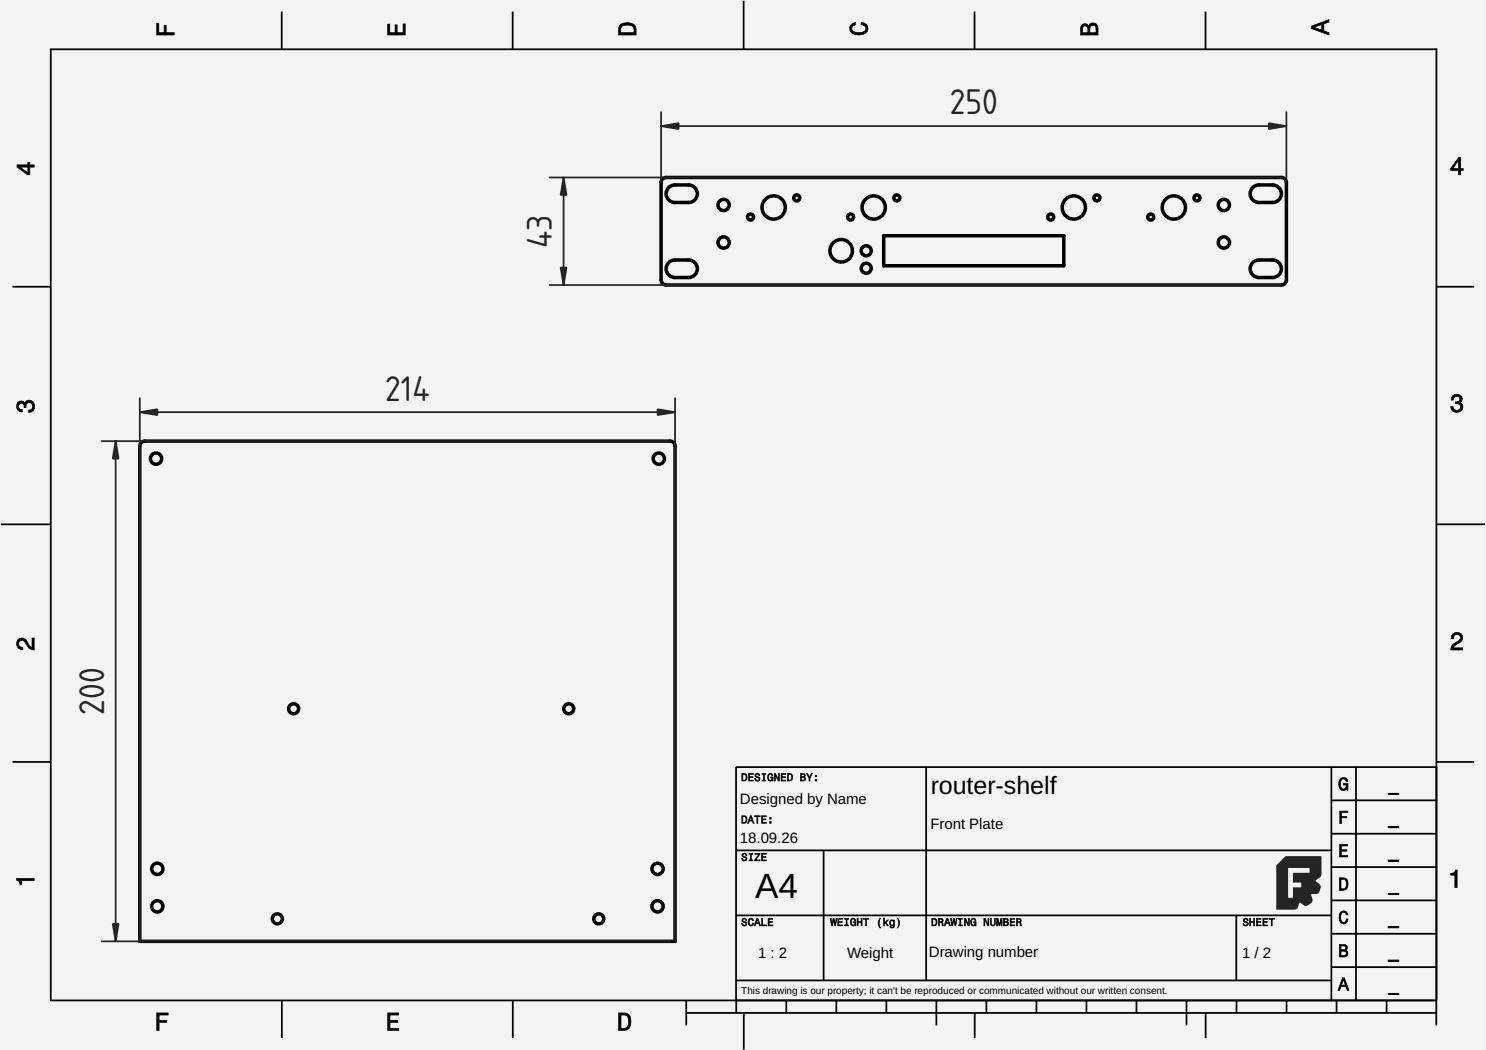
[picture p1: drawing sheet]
<svg xmlns="http://www.w3.org/2000/svg" width="297mm" height="210mm" viewBox="0 0 297 210" stroke-linecap="round" stroke-linejoin="round" font-family="sans-serif">
<defs><g id="words">
<text font-size="7" x="150.9" y="179.4">A4</text>
<g font-size="6.7" fill="#212529">
<text x="189.9" y="22.9">250</text>
<text x="110.3" y="49.6" transform="rotate(-90 110.3 49.6)">43</text>
<text x="77" y="80.1">214</text>
<text x="20.8" y="142.9" transform="rotate(-90 20.8 142.9)">200</text>
</g>
<text font-size="5" x="186" y="158.7">router-shelf</text>
<g font-size="3">
<text x="147.9" y="160.7">Designed by Name</text>
<text x="186" y="165.7">Front Plate</text>
<text x="147.9" y="168.6">18.09.26</text>
<text x="151.6" y="191.4">1 : 2</text>
<text x="169.3" y="191.4">Weight</text>
<text x="185.7" y="191.3">Drawing number</text>
<text x="248.3" y="191.4">1 / 2</text>
</g>
<text font-size="2" x="148.2" y="198.8">This drawing is our property; it can't be reproduced or communicated without our written consent.</text>
</g></defs>
<path d="M0 0h297v210h-297z" fill-rule="evenodd" fill="#f1f3f5"/>
<g fill="#000">
<path d="M0 0h297v210h-297zM0 0v210h297v-210z"/>
<path d="M31.3 4.7v2.3h3.6h-.1v-.5l-1.6 .1v-1.5h-.4l.1 1.5h-1.2l.1-1.9zM31.3 4.7h.5v1.8h1l-.1-1.5h.6l-.1 1.5h1.7v.5l-3.6 .1z"/>
<path d="M77.5 4.8v2.2h3.5v-2.2h-.4v1.8h-1.3v-1.6h-.3v1.6h-1.1v-1.8zM77.4 4.8h.6l-.1 1.7h1.1l-.1-1.6h.6l-.1 1.6h1.2l-.1-1.8h.6v2.4h-3.7z"/>
<path d="M124.1 4.9l-.4 .6v1.5h3.5l-.2-1.7-.3-.4-.5-.3-.8-.1-.8 .1zM124.1 4.8l.5-.2 .8-.1 .8 .1 .5 .2 .4 .5 .1 1.8h-3.6v-1.6zM124.3 5.2l1.1-.2 1 .2 .3 .3 .1 1.1h-2.8l.1-1.1zM124.4 5.2l-.3 .3v1h2.6v-1l-.3-.3-1-.2z"/>
<path d="M170.1 4.9l-.3 .8 .2 .5 .3 .4 .6 .3h1.6l.5-.3 .4-.4 .1-.5-.1-.5-.7-.6-.6-.2v.5l.8 .2 .3 .6-.1 .4-.8 .4h-1.2l-.5-.1-.3-.3-.1-.7 .4-.4h.4v-.5zM170.1 4.9l.9-.5v.6l-.3 .1-.4 .4v.5l.8 .5h1.2l.4-.2 .4-.6-.3-.5-.7-.2v-.6l.6 .1 .5 .3 .3 .4 .1 .5-.1 .6-.4 .4-.6 .3h-1.6l-.6-.3-.4-.4-.1-.6z"/>
<path d="M216.2 5l-.2 .8v1.2h3.5l-.1-1.8-.5-.6h-.8l-.5 .6-.5-.4h-.6zM216.2 4.9l.3-.2h.6l.5 .5a.63 .63 0 0 1 .5-.6h.8l.6 .6 .1 1.9h-3.7v-1.4zM216.5 5.3l.4-.2 .5 .2 .1 1.3h-1.2zM216.5 5.3l-.1 1.2h1l-.1-1.1-.4-.2zM218 5.2l.5-.2 .5 .2 .1 .5v.9h-1.3zM218 5.2l-.1 1.3h1.2l-.2-1.3-.4-.1z"/>
<path d="M262.2 5.2v.5l3.5 1.3h-.1l.1-.5-1.1-.3v-1.5l1.1-.3v-.5zM262.1 5.2l3.6-1.4v.6l-1.1 .4v1.4l1.1 .3v.5l-3.6-1.2zM262.5 5.5l1.8-.7v1.3zM262.7 5.4l1.5 .6v-1.1l-1.5 .6z"/>
<path d="M3.4 33v.4l2.1 1.5h.5l-.1-1.6 .9 .1v-.4h-.9l.1-.5h-.4v.5zM3.3 32.9l2.3 .1-.1-.6h.5v.6l.9-.1v.6l-.9-.1v1.6h-.5l-2.2-1.6zM3.8 33.3h1.8v1.4zM4 33.4l1.6 1.1v-1.1l-1.6 .1z"/>
<path d="M291.5 31.5l-1.5 2.1v.5l1.6-.1-.1 .9h.5l-.1-.9 .6 .1v-.4h-.6l.1-2.2zM291.5 31.5h.5v2.2l.5-.1v.5h-.5v.9h-.5v-.9h-1.6v-.5zM291.6 31.9v1.8h-1.3zM291.5 32.1h.1l-1.1 1.6-.1-.1 1.1 .1z"/>
<path d="M3.6 80.4l-.3 .9 .1 .4 .6 .6 .5 .1v-.5l-.6-.1-.2-.6 .1-.5 .5-.1 .4 .1 .1 .8h.4v-.6l.3-.4h.6l.3 .1 .1 .3v.7l-.4 .4h-.4v.4h.6l.5-.6v-1.1l-.5-.6-.8-.1-.4 .3-.1 .4-.3-.5-.4-.1zM3.5 80.4l.8-.3 .4 .1 .3 .4v-.3l.5-.3h.8l.4 .3 .2 .4v1.1l-.2 .4-.4 .2-.6 .1v-.6h.4l.4-.4-.2-.8-.2-.2h-.5l-.4 .4 .1 .6h-.6v-.7l-.4-.2-.4 .2-.2 .4 .2 .5 .6 .2v.5h-.6l-.6-.7-.1-.4z"/>
<path d="M290.4 79.1l-.3 .9h.4v-.4l.4-.4 .8 .1 .1 .8-.3 .3-.5-.1v.4l.2-.1 .6 .2 .2 .5-.2 .6-.3 .1h-.6l-.3-.1-.1-.7h-.5l.1 .6 .6 .6h1l.4-.3 .3-.8-.1-.5-.6-.3 .5-.3v-.8l-.5-.5-.5-.1zM290.3 79.1l.9-.3 .9 .2 .2 .3 .1 .5-.2 .4-.3 .3 .4 .3 .2 .5-.4 .9-.4 .2h-1l-.4-.2-.3-.4-.1-.6h.6l.2 .6 .5 .2 .5-.2 .2-.5-.1-.4-.6-.2-.3 .1v-.5h.5l.4-.3-.1-.6-.8-.1-.3 .4v.3h-.6l.1-.6z"/>
<path d="M3.6 127.9l-.3 .8 .3 .8 .4 .3 .6 .1v-.5l-.7-.1-.2-.6 .2-.5 .4-.2 .7 .3 .9 1.4 .9 .2v-2.4h-.4l.1 2-.6-.3-.9-1.5-.6-.2zM3.5 127.8l.9-.3 .6 .2 1 1.5 .4 .2-.1-1.9h.6v2.5l-1-.3-1-1.4-.6-.3-.4 .2-.2 .5 .2 .5 .7 .1v.6l-.6-.1-.4-.2-.4-.9z"/>
<path d="M290.4 126.7l-.2 .4-.1 .6h.4l.2-.7 .5-.2 .6 .2 .2 .5-.3 .6-1.4 .9-.3 .9h2.4v-.4l-2 .1 .3-.6 1.3-.7 .2-.2 .2-.6-.1-.5-.6-.5h-.9zM290.3 126.7l.9-.3 .9 .3 .3 .3 .1 .5-.2 .6-1.5 1-.3 .4 2-.1v.6h-2.6l.3-1 1.4-.9 .3-.6-.2-.5-.5-.2-.5 .3-.1 .7h-.6l.1-.7z"/>
<path d="M148.3 154.6v1.5h.7l.3-.4v-.8l-.4-.3zM148.2 154.6h.7l.4 .3 .1 .8-.4 .4-.8 .1zM148.4 154.7l.7 .2 .1 .8-.2 .3h-.6zM148.5 154.8v1.2l.4-.1 .2-.3-.1-.7zM149.6 154.6v1.5h1v-.1h-.8v-.6h.7v-.1h-.7v-.5h.8v-.2zM149.6 154.6h1v.3l-.8-.1v.5l.8-.1v.3l-.8-.1v.6l.8-.1v.3h-1zM151 154.7l-.1 .3 .1 .3 .7 .2 .1 .2-.2 .3-.5-.1-.1-.3h-.1v.3l.3 .2h.4l.3-.2v-.4l-.8-.3-.1-.2 .2-.3 .4 .1 .1 .3h.2v-.2l-.3-.3zM151 154.7l.6-.1 .3 .2 .1 .3h-.4v-.2l-.2-.1-.3 .2 .1 .2 .5 .1 .3 .2-.1 .4-.3 .3h-.5l-.3-.3v-.3h.3v.3l.3 .1 .3-.3-.1-.2-.5-.1-.2-.2zM152.3 154.6v.2h.4v1.2h-.4v.1h.8v-.1h-.4v-1.2h.4v-.2zM152.2 154.6h.9v.3h-.3v1.1l.3-.1v.3h-.9v-.3h.4v-1.1l-.4 .1zM153.6 154.8l-.2 .6 .2 .6 .5 .2 .3-.4v.3h.1v-.8h-.5v.2l.4-.1-.2 .6h-.4l-.2-.3 .1-.8 .4-.2 .2 .4h.2l-.2-.4-.3-.1zM153.5 154.8l.5-.3 .4 .2 .2 .5h-.4v-.4h-.4l-.1 .3v.5l.1 .4h.3l.2-.5-.4 .1v-.3h.7v.9h-.2v-.3l-.2 .3h-.2l-.5-.2-.1-.6zM154.8 154.6v1.5h.2l-.1-1.2h.1l.6 1.2h.2v-1.5h-.2l.1 1.3h-.2l-.5-1.3zM154.7 154.6h.4l.5 1.3-.1-1.3h.3v1.6h-.3l-.5-1.3v1.3h-.3zM156.1 154.6v1.5h1v-.1h-.8v-.6h.7v-.1h-.7v-.5h.8v-.2zM156.1 154.6h1v.3l-.8-.1v.5l.8-.1v.3l-.8-.1v.6l.9-.1v.3h-1.1zM157.4 154.6v1.5h.7l.3-.4v-.8l-.4-.3zM157.3 154.6h.7l.4 .3 .1 .8-.3 .4-.9 .1zM157.5 154.7l.7 .2 .1 .8-.2 .3h-.6zM157.6 154.8v1.2l.4-.1 .2-.3v-.7zM160 154.6v1.5h.8l.2-.2v-.3l-.4-.3 .3-.1v-.4l-.2-.1zM159.9 154.6h.8l.3 .2v.4l-.2 .1 .3 .2-.1 .6-1.1 .1zM160.1 154.7l.6 .1a.28 .28 0 0 1 .1 .2 .28 .28 0 0 1-.2 .3h-.5zM160.2 154.8v.5l.6-.2-.1-.2zM160.1 155.4h.7v.5l-.7 .1zM160.2 155.4v.6l.6-.1v-.4zM161.2 154.6l.6 .9-.1 .6h.2l-.1-.6 .6-.9h-.2l-.4 .9-.4-.9zM161.1 154.6h.4l.3 .7 .3-.7h.4l-.6 .9 .1 .7h-.4l.1-.7zM162.9 155.8v.3h.3v-.3zM162.9 155.7h.4v.5h-.4zM162.9 155v.3h.3v-.3zM162.9 154.9h.4v.5h-.4z"/>
<path d="M267.9 155.8l-.3 .9 .3 1 .3 .3h.5l.4-.2 .1-.3 .1 .5h.2v-1.4h-1v.3h.7l-.1 .4-.3 .4h-.5l-.4-.5 .2-1.3 .2-.2h.5l.3 .3v.2h.3l-.3-.6-.5-.2-.4 .1zM267.8 155.7l.3-.3 .5-.1 .6 .3 .3 .7h-.5v-.3l-.3-.3-.4 .1-.3 .5v.9l.3 .5h.5l.3-.4v-.4l-.6 .1v-.4h1v1.4h-.3v-.4l-.3 .4-.4 .1-.4-.1-.3-.3-.3-1z"/>
<path d="M277.5 158.6v.2h2.1v-.2zM277.4 158.5h2.3v.4h-2.3z"/>
<path d="M3.3 175.6v.3l.6 .3 .1 .7h.3v-.9h2.5v.1v-.5zM3.2 175.5h3.7v.6h-2.6l.1 .8h-.5l-.1-.7-.6-.2z"/>
<path d="M148.4 170.7l-.1 .3 .1 .3 .7 .1 .1 .3-.3 .3-.4-.1-.1-.3h-.2l.1 .2 .3 .3h.4l.3-.3v-.3l-.8-.3-.1-.2 .2-.3 .4 .1 .1 .2h.2l-.1-.2-.2-.2zM148.4 170.6l.6-.1 .3 .3v.3h-.3l-.1-.4-.4 .2 .1 .2 .5 .1 .3 .2-.1 .5-.3 .3h-.5l-.3-.4v-.3h.3v.4h.3l.3-.2-.1-.2-.5-.1-.2-.2zM149.7 170.6v.2l.4-.1v1.3l-.4-.1v.2h.8v-.2l-.4 .1v-1.3l.4 .1v-.2zM149.6 170.5h.9v.3h-.3v1.1l.3-.1v.4h-.9v-.4h.4v-1h-.4zM150.9 170.6v.2l.9-.1-1 1.4h1.1v-.2l-.9 .1 .9-1.4zM150.8 170.5h1.2v.3l-.9 1.1 .9-.1v.4h-1.2v-.3l.8-1.2 .1 .1h-.9zM152.2 170.6v1.5h1v-.2l-.8 .1v-.7h.7v-.1l-.7 .1v-.6l.8 .1v-.2zM152.2 170.5h1v.3h-.8v.4h.8v.3l-.8-.1v.5l.9-.1v.4h-1.1z"/>
<path d="M148.3 163.1v1.5l.7-.1 .3-.3v-.8l-.4-.3zM148.2 163h.7l.4 .3 .1 .9-.4 .4h-.8zM148.4 163.2l.7 .2 .1 .7-.2 .3-.6 .1zM148.5 163.3v1.1h.4l.2-.3-.1-.7zM150 163.1l-.6 1.5h.2l.1-.5h.7l.1 .5h.2l-.5-1.5zM149.9 163h.3l.6 1.6h-.3l-.1-.5h-.6l-.1 .5h-.4zM150.1 163.1l.3 .9h-.6zM150 163.3h.1l-.2 .7h.4zM150.8 163.1v.2l.6-.1-.1 1.4h.2l-.1-1.4 .5 .1v-.2zM150.8 163h1.2v.3h-.5l.1 1.3h-.4l.1-1.3h-.5zM152.2 163.1v1.5h1v-.2l-.8 .1v-.7h.7v-.1l-.7 .1v-.6l.8 .1v-.2zM152.2 163h1v.3h-.8v.4l.8-.1v.4l-.8-.1v.5l.9-.1v.3h-1.1zM153.8 164.3v.3h.3v-.3zM153.8 164.2h.4v.4h-.4zM153.8 163.4v.3h.3v-.3zM153.8 163.4h.4v.4h-.4z"/>
<path d="M267.8 168.8v2.5h1.6v-.3l-1.3 .1v-1h1.1v-.2h-1.1v-.9l1.2 .1v-.3zM267.7 168.7h1.7v.5l-1.3-.1v.8l1.2-.1v.4h-1.2v.8l1.3-.1v.5h-1.7z"/>
<path d="M267.8 162.1v2.5h.3v-1.2l1.1 .1v-.3l-1.1 .1v-.9h1.3v-.3zM267.7 162.1h1.8v.4l-1.4-.1v.8l1.2-.1v.5l-1.2-.1 .1 1.2h-.5z"/>
<path d="M267.7 175.5v2.5l1.2-.1 .5-.6-.1-1.3-.5-.5zM267.7 175.4h1.1l.6 .5 .1 1.4-.5 .7h-1.3zM268 175.7l.8 .1 .2 .2 .2 1.2-.4 .5h-.8zM268.1 175.8v1.9l.7-.1 .3-.4-.1-1.2-.2-.2z"/>
<path d="M277.5 178.6v.2h2.1v-.2zM277.4 178.5h2.3v.4h-2.3z"/>
<path d="M277.5 171.9v.3h2.1v-.3zM277.4 171.8h2.3v.4h-2.3z"/>
<path d="M277.5 165.2v.3h2.1v-.3zM277.4 165.2h2.3v.4h-2.3z"/>
<path d="M290 174.6v.3h.9l-.1 2.5h.5v-3.5h-.4l-.2 .6zM289.9 174.5l.8-.1 .2-.5h.4v3.6h-.6l.1-2.6-.9 .1z"/>
<path d="M148.4 183.7l-.1 .3 .1 .3 .7 .1 .1 .3-.3 .3-.4-.1-.1-.3h-.2l.1 .2 .3 .3h.4l.3-.3v-.3l-.8-.3-.1-.2 .2-.3 .4 .1 .1 .2h.2l-.1-.2-.2-.2zM148.4 183.6l.6-.1 .3 .3v.3h-.3l-.1-.4-.4 .2 .1 .2 .5 .1 .3 .2-.1 .5-.3 .3h-.5l-.3-.4v-.3h.3v.4h.3l.3-.2-.1-.2-.5-.1-.2-.2zM149.7 183.8l-.1 .5 .1 .6 .2 .2h.4l.3-.6h-.2l-.1 .5h-.4l-.2-.4v-.5l.4-.4 .2 .1 .1 .2h.2v.1v-.3l-.3-.2zM149.6 183.7l.5-.2 .5 .3 .1 .3h-.3v-.2l-.3-.2-.3 .4v.5l.2 .3 .3-.1 .1-.3h.3l-.1 .3-.3 .3h-.5l-.2-.1-.1-.7zM151.3 183.6l-.6 1.5h.2l.1-.5h.7l.1 .5h.2l-.5-1.5zM151.2 183.5h.3l.6 1.7h-.3l-.1-.6h-.6l-.1 .6h-.4zM151.4 183.6l.3 .9h-.6zM151.3 183.8h.1l-.2 .7h.4zM152.2 183.6v1.5h1v-.2l-.8 .1v-1.4zM152.2 183.5h.3l-.1 1.4 .9-.1v.4h-1.1zM153.5 183.6v1.5h1v-.2l-.8 .1v-.7h.7v-.1l-.7 .1v-.6l.8 .1v-.2zM153.5 183.5h1v.3h-.8v.4h.8v.3l-.8-.1v.5l.9-.1v.4h-1.1z"/>
<path d="M166 183.6l.2 1.5h.2l.2-1.3h.1l.1 1.3h.2l.3-1.5h-.2l-.1 1.3h-.1l-.2-1.3h-.2l-.1 1.3h-.1l-.2-1.3zM165.9 183.5h.3l.1 1.4 .2-1.4h.3l.1 1.4 .2-1.4h.3l-.3 1.6h-.3l-.2-1.3-.1 1.3h-.3zM167.5 183.6v1.5h.9v-.2l-.8 .1v-.7h.7v-.1l-.7 .1v-.6l.8 .1v-.2zM167.4 183.5h1.1v.3h-.8v.4l.7-.1v.4l-.7-.1v.5l.8-.1v.3h-1.1zM168.9 183.6v.2l.3-.1v1.3l-.3-.1v.2h.7v-.2l-.3 .1v-1.3l.3 .1v-.2zM168.8 183.5h.9v.3h-.4v1.1l.4-.1v.3h-.9v-.3h.3v-1h-.3zM170.1 183.8l-.1 .5 .1 .6 .5 .2 .4-.4v.4h.1v-.8h-.6v.2l.4-.1-.2 .6h-.4l-.2-.4 .1-.8 .5-.1 .1 .3h.2l-.1-.3-.4-.2zM170.1 183.7l.4-.2 .4 .1 .2 .5h-.3l-.1-.3h-.3l-.2 .3v.5l.2 .3h.3l.2-.4h-.4v-.3h.6v.9h-.2v-.2l-.1 .2-.3 .1-.4-.2-.2-.7zM171.3 183.6v1.5h.2v-.8h.7l-.1 .8h.2v-1.5h-.2l.1 .7h-.7v-.7zM171.3 183.5h.3v.7h.5v-.7h.3v1.6h-.3v-.7h-.6l.1 .7h-.3zM172.6 183.6v.2l.5-.1-.1 1.4h.2v-1.4l.5 .1v-.2zM172.5 183.5h1.2v.3h-.5l.1 1.3h-.3v-1.3h-.5zM175.9 183.5l-.4 1 .1 .5 .3 .5 .1-.1v.1l-.3-1 .1-.8 .2-.2v.1zM175.9 183.5h.2l-.2 .3-.2 .7 .2 .8 .2 .3h-.2l-.4-.8 .1-.8zM176.6 183.5v1.6h.2l-.1-.5 .3-.2 .3 .7h.3l-.6-.8 .6-.4h-.3l-.6 .7 .1-1.1zM176.5 183.5h.4l-.1 .9 .5-.5h.4l-.6 .4 .6 .8h-.4l-.3-.6-.2 .2 .1 .4h-.4zM177.9 184l-.1 .5 .1 .5 .5 .1 .3-.4v.4l-.2 .3h-.4l-.1-.2h-.1v.1l.2 .2h.4l.3-.3v-1.3h-.2l.1 .4-.3-.4zM177.9 184l.4-.2 .3 .3-.1-.2h.4l-.1 1.4-.2 .3h-.5l-.3-.2v-.3l.7 .2 .1-.1-.1-.3h.2l-.4 .3-.4-.2-.2-.5zM178 184.1l.3-.1 .3 .1v.6l-.1 .3-.5-.1zM178.1 184.2v.6l.3 .1 .2-.2-.1-.5-.2-.2zM179.3 183.5l.3 .5 .1 .5-.3 1-.1-.1 .2 .1 .2-.5 .1-.5-.2-.7zM179.2 183.5h.3l.4 .8-.1 .7-.3 .6h-.3l.4-.6v-.5l-.1-.7z"/>
<path d="M186.3 183.6v1.5l.7-.1 .3-.3-.1-.8-.3-.3zM186.2 183.5h.7l.4 .3v.9l-.3 .4h-.8zM186.4 183.7l.7 .2v.7l-.2 .3-.5 .1zM186.5 183.8v1.1h.4l.2-.3-.1-.7zM187.6 183.6v1.5h.2l-.1-.7h.6l.1 .7h.2l-.1-.7h-.3l.3-.3-.1-.4zM187.5 183.5l1 .1 .1 .5-.3 .2 .2 .1 .1 .7h-.3v-.5l-.3-.2h-.2v.7h-.3zM187.7 183.7l.6 .1 .1 .2-.1 .3h-.6zM187.8 183.8v.5l.4-.1 .1-.4zM189.3 183.6l-.6 1.5h.2l.1-.5h.7l.1 .5h.2l-.5-1.5zM189.2 183.5h.3l.6 1.6h-.3l-.1-.5h-.6l-.1 .5h-.4zM189.4 183.6l.3 .9h-.7zM189.3 183.8h.1l-.3 .7h.5zM190 183.6l.3 1.5h.1l.2-1.3h.1l.2 1.3h.2l.2-1.5h-.1l-.2 1.3h-.1l-.1-1.3h-.2l-.2 1.3h-.1l-.1-1.3zM189.9 183.5h.3l.2 1.4 .1-1.4h.3l.2 1.4 .1-1.4h.3l-.3 1.6h-.3l-.1-1.3-.2 1.3h-.3zM191.6 183.6v.2l.3-.1v1.3l-.3-.1v.2h.7v-.2l-.3 .1v-1.3l.3 .1v-.2zM191.5 183.5h.9v.3h-.3v1.1l.3-.1v.3h-.9v-.3h.4v-1h-.4zM192.8 183.6v1.5h.2l-.1-1.2 .1-.1 .5 1.3h.3v-1.5h-.2v1.2h-.1l-.5-1.2zM192.7 183.5h.4l.5 1.3-.1-1.3h.3v1.6h-.3l-.5-1.2v1.2h-.3zM194.2 183.8l-.2 .5 .2 .6 .5 .2 .3-.4v.4h.1v-.8h-.5v.2l.4-.1-.3 .6h-.3l-.2-.4v-.8l.5-.1 .2 .3h.2l-.2-.3-.3-.2zM194.1 183.7l.5-.2 .4 .1 .2 .5h-.4v-.3h-.4l-.2 .3v.5l.2 .3h.3l.2-.4h-.4v-.3h.7v.9h-.3l.1-.2-.2 .2-.3 .1-.4-.2-.2-.7zM196.7 183.6v1.5h.2l-.1-1.2 .1-.1 .5 1.3h.3v-1.5h-.2v1.2h-.1l-.5-1.2zM196.6 183.5h.4l.5 1.3-.1-1.3h.3v1.6h-.3l-.5-1.2v1.2h-.3zM198 183.6v1.2l.1 .2 .4 .1 .4-.1 .1-.2v-1.2h-.2v1.1a.37 .37 0 0 1-.3 .3 .37 .37 0 0 1-.4-.3l.1-1.1zM197.9 183.5h.3v1.2l.3 .2 .3-.2-.1-1.2h.4l-.1 1.3-.3 .3-.7-.1zM199.2 183.6v1.5h.2l-.1-1.4h.2l.2 1.4h.2l.2-1.4h.1l-.1 1.4h.2v-1.5h-.3l-.2 1.3h-.1l-.2-1.3zM199.2 183.5h.4l.2 1.4 .2-1.4h.4v1.6h-.3v-1.4h.1l-.3 1.4h-.3l-.2-1.4 .1 1.4h-.3zM200.6 183.6v1.5h.7l.3-.3v-.3l-.4-.2 .3-.2v-.3l-.2-.2zM200.5 183.5h.8l.3 .3-.1 .4-.2 .1 .4 .2-.2 .5-1 .1zM200.7 183.7h.5a.28 .28 0 0 1 .2 .3 .28 .28 0 0 1-.2 .3h-.5zM200.8 183.8v.4l.5-.1v-.3zM200.7 184.3h.6a.32 .32 0 0 1 .2 .3 .32 .32 0 0 1-.2 .3l-.6 .1zM200.8 184.4v.5l.5-.1v-.4zM201.9 183.6v1.5h1v-.2l-.8 .1v-.7h.7v-.1l-.7 .1v-.6l.8 .1v-.2zM201.9 183.5h1v.3h-.8v.4l.8-.1v.4l-.8-.1v.5l.8-.1v.3h-1zM203.2 183.6v1.5h.2l-.1-.7h.6l.1 .7h.2l-.1-.7h-.3l.3-.3-.1-.4zM203.1 183.5l1 .1 .1 .5-.3 .2 .2 .1 .2 .7h-.4v-.5l-.3-.2h-.2l.1 .7h-.4zM203.3 183.7l.6 .1 .1 .2-.1 .3h-.6zM203.4 183.8v.5l.5-.1v-.4z"/>
<path d="M248.6 183.7l-.1 .3 .1 .3 .7 .1 .1 .3-.2 .3-.5-.1v-.3h-.2v.2l.3 .3h.4l.3-.3v-.3l-.8-.3-.1-.2 .2-.3 .4 .1 .1 .2h.2v-.2l-.3-.2zM248.6 183.6l.6-.1 .3 .3 .1 .3h-.4l-.1-.4-.4 .2 .1 .2 .5 .1 .3 .2v.5l-.4 .3h-.4l-.4-.4v-.3h.3v.4h.3l.3-.2-.1-.2-.5-.1-.2-.2zM249.8 183.6v1.5h.2l-.1-.8h.8l-.1 .8h.2v-1.5h-.2l.1 .7h-.8l.1-.7zM249.7 183.5h.4v.7h.5l-.1-.7h.4v1.7h-.4v-.8h-.5l.1 .8h-.4zM251.1 183.6v1.5h1v-.2l-.8 .1v-.7h.7v-.1l-.7 .1v-.6l.8 .1v-.2zM251.1 183.5h1v.3h-.8v.4h.8v.3l-.8-.1v.5l.9-.1v.4h-1.1zM252.4 183.6v1.5h1v-.2l-.8 .1v-.7h.7v-.1l-.7 .1v-.6l.8 .1v-.2zM252.4 183.5h1v.3h-.8v.4h.8v.3l-.8-.1v.5l.9-.1v.4h-1.1zM253.6 183.6v.2l.6-.1-.1 1.4h.2l-.1-1.4 .6 .1v-.2zM253.6 183.5h1.2v.3h-.5l.1 1.4h-.4l.1-1.4h-.5z"/>
<path d="M268.4 195.5l-1 2.5h.4l.2-.8h1.1l.2 .8h.3l-.9-2.5zM268.3 195.4h.5l.9 2.6h-.4l-.3-.8h-1l-.2 .8h-.4zM268.5 195.6l.5 1.4h-.9zM268.5 195.9h.1l-.4 1h.7z"/>
<path d="M267.7 188.8v2.5h1.3l.4-.4 .1-.3-.2-.4-.4-.2 .4-.2v-.6l-.4-.3zM267.7 188.7l1.2 .1 .5 .3v.5l-.4 .4h.2l.3 .3v.6l-.2 .3-.6 .2h-1zM268 189l.9 .1 .1 .6-.2 .2h-.8zM268 189.1v.7h.7l.3-.2-.1-.4zM268 190.1l1 .1 .2 .4-.2 .4-1 .1zM268 190.2v.8l1-.1 .1-.3-.1-.3z"/>
<path d="M267.9 182.4l-.2 .4v1.2l.5 .6h.7l.5-.5 .1-.4h-.4v.3l-.3 .4h-.5l-.3-.6v-.9l.1-.3 .5-.3 .3 .2 .2 .4h.3l-.1-.3-.2-.3-.5-.2zM267.9 182.4l.3-.3 .4-.1 .6 .2 .2 .3 .1 .5h-.5l-.1-.5-.3-.1-.4 .2-.2 .4v.8l.3 .5 .3 .1 .3-.2 .2-.6h.5l-.2 .6-.5 .5h-.7l-.3-.3-.3-1z"/>
<path d="M277.5 198.6v.2h2.1v-.2zM277.4 198.5h2.3v.4h-2.3z"/>
<path d="M277.5 191.9v.3h2.1v-.3zM277.4 191.8h2.3v.4h-2.3z"/>
<path d="M277.5 185.2v.3h2.1v-.3zM277.4 185.2h2.3v.4h-2.3z"/>
<path d="M31.3 202.5l.1 3.6-.1-.2 .5 .1-.1-1.7 1.6 .1v-.4h-1.6v-1.2l1.9 .1v-.4zM31.3 202.4h2.4v.6l-1.9-.1v1.1l1.5-.1v.5h-1.5l.1 1.7-.6-.1z"/>
<path d="M77.5 202.5v3.5h2.2v-.4h-1.8v-1.3h1.6v-.3h-1.6v-1.2l1.8 .1v-.4zM77.4 202.4h2.3v.6l-1.7-.1v1.1l1.6-.1v.5h-1.6v1.2l1.8-.1v.6h-2.4z"/>
<path d="M123.7 202.5v3.5l1.7-.1 .4-.4 .2-.5 .1-.8-.1-1-.6-.6-.3-.1zM123.6 202.4l1.5 .1h.3l.6 .6 .2 1.1-.1 .8-.3 .6-.4 .3-1.8 .2zM124.1 202.8l1.1 .1 .3 .3 .2 .4v1.2l-.5 .8h-1.1zM124.1 202.9v2.7l1.1-.1 .4-.7v-1.2l-.2-.4-.2-.2z"/>
</g>
<g fill="none" stroke="#000" stroke-width=".35">
<path d="M10.1 9.9h277.1M10.1 9.7v190.1M56.3 2.3v7.6M102.5 2.3v7.6M148.6 .1v9.8M194.8 2.3v7.6M241 2.3v7.6M287.1 9.7v190.3M2.5 57.3h7.5M287.2 57.3h7.5M.2 104.8h10M287.2 104.8h9.6"/>
<path d="M2.5 152.3h7.5M147.1 153.3h140.1M147.1 153.3v46.7M185.1 153.2v42.8M266.1 160h21.1M266.1 153.3v46.7M271.1 153.3v46.7M287.2 152.3h7.5M147.1 170h119.1M164.6 170v26M266.1 180h21.1M266.1 173.3h21.1"/>
<path d="M266.1 166.7h21.1M10 200h277.2M56.3 200v7.5M102.5 200v7.5M137.2 200v5M147.1 196h119.1M147.1 183h119.1M147.2 200v2.5M157.2 200v2.5M167.2 200v2.5M177.2 200v2.5M187.2 200v5"/>
<path d="M197.2 200v2.5M207.2 200v2.5M217.2 200v2.5M227.2 200v2.5M237.2 200v5M247.1 183v13M247.2 200v2.5M257.2 200v2.5M266.1 193.3h21.1M266.1 186.7h21.1M267.2 200v2.5M277.2 200v2.5"/>
<path d="M287.1 200v5M137.1 202.5h150.1M148.7 202.6v7.2M194.8 202.4v5.1M241 202.4v5.1"/>
</g>
<g fill="#000">
<path d="M31.3 4.7h.5v1.8h1v-1.4h.4v1.4h1.6v.5h-3.5z" fill-rule="evenodd"/>
<path d="M77.5 4.8h.4v1.7h1.1v-1.5h.4v1.5h1.2v-1.7h.4v2.2h-3.5z" fill-rule="evenodd"/>
<path d="M124.1 4.9a2.19 2.19 0 0 0-.4 2.1h3.5v-1.2a1.42 1.42 0 0 0-1.8-1.3l-.8 .1zM124.4 5.2a2.14 2.14 0 0 1 2.3 .3v1h-2.6v-1z" fill-rule="evenodd"/>
<path d="M170.1 4.9l.9-.4v.5a.7 .7 0 0 0-.7 .5 .7 .7 0 0 0 .3 .8 2.28 2.28 0 0 0 2.4-.3 .78 .78 0 0 0-.1-.8 .78 .78 0 0 0-.8-.3v-.5a1.24 1.24 0 0 1 1.4 1.1 1.24 1.24 0 0 1-1 1.4 2.22 2.22 0 0 1-2.5-.7l-.2-.5z" fill-rule="evenodd"/>
<path d="M216.2 5l-.2 .8v1.2h3.5v-1.3a.98 .98 0 0 0-.7-1.1 .98 .98 0 0 0-1.2 .6 .84 .84 0 0 0-1.4-.2zM216.5 5.3a.54 .54 0 0 1 .7-.1 .54 .54 0 0 1 .2 .6v.7h-1zM218 5.2a.62 .62 0 0 1 .7-.1 .62 .62 0 0 1 .4 .6v.8h-1.2z" fill-rule="evenodd"/>
<path d="M262.2 5.2v.5l3.5 1.3v-.5l-1.1-.3v-1.4l1.1-.4v-.5zM262.7 5.5l1.5-.6v1.1z" fill-rule="evenodd"/>
<path d="M3.4 33v.4l2.1 1.5h.5v-1.5h.8v-.4h-.8v-.5h-.4v.5zM4 33.4h1.6v1.1z" fill-rule="evenodd"/>
<path d="M291.5 31.5l-1.5 2.1v.5h1.5v.8h.5v-.8h.5v-.4h-.5v-2.2zM291.5 32.1v1.6h-1.1z" fill-rule="evenodd"/>
<path d="M3.6 80.4a.86 .86 0 0 1 1.4 .2 1.06 1.06 0 0 1 1.2-.5 1.06 1.06 0 0 1 .7 1.2 1.1 1.1 0 0 1-1.2 1.1v-.4a.71 .71 0 0 0 .8-1 .71 .71 0 0 0-1.3-.1v.6h-.4a.61 .61 0 0 0-.3-.8 .61 .61 0 0 0-.8 .2 .61 .61 0 0 0 .2 .8l.6 .2v.5a1.15 1.15 0 0 1-1.2-.7 1.15 1.15 0 0 1 .3-1.3z" fill-rule="evenodd"/>
<path d="M290.4 79.1a1.08 1.08 0 0 1 1.3-.2 1.08 1.08 0 0 1 .5 1.3l-.3 .3a1.06 1.06 0 0 1 .5 1.3 1.06 1.06 0 0 1-1.2 .6 1.1 1.1 0 0 1-1.2-1.2h.5a.71 .71 0 0 0 .9 .8 .71 .71 0 0 0 .1-1.2l-.5-.1v-.4a.61 .61 0 0 0 .7-.3 .61 .61 0 0 0-.2-.8 .61 .61 0 0 0-.8 .2l-.2 .6h-.4z" fill-rule="evenodd"/>
<path d="M3.6 127.9a1.22 1.22 0 0 1 2 .7l.4 .6 .4 .2v-1.9h.4v2.4a1.8 1.8 0 0 1-1.7-1.4 .71 .71 0 0 0-.9-.5 .71 .71 0 0 0-.5 .9 .71 .71 0 0 0 .9 .5v.5a1.18 1.18 0 0 1-1.2-.7 1.18 1.18 0 0 1 .2-1.3z" fill-rule="evenodd"/>
<path d="M290.4 126.7a1.18 1.18 0 0 1 1.9 .3 1.18 1.18 0 0 1-1 1.7l-.5 .4-.3 .4h1.9v.4h-2.4a1.8 1.8 0 0 1 1.4-1.7 .71 .71 0 0 0 .5-.9 .71 .71 0 0 0-.9-.5 .71 .71 0 0 0-.5 .9h-.4l.1-.6z" fill-rule="evenodd"/>
<path d="M148.3 154.6v1.5h.5a.77 .77 0 0 0 .6-.7 .77 .77 0 0 0-.6-.8zM148.5 154.8a.58 .58 0 0 1 .6 .6 .58 .58 0 0 1-.6 .6zM149.6 154.6v1.5h1v-.1h-.8v-.6h.7v-.1h-.7v-.5h.8v-.2zM151 154.7a.53 .53 0 0 0 0 .6 .53 .53 0 0 0 .6 .2 .32 .32 0 0 1-.2 .5 .32 .32 0 0 1-.4-.4h-.1a.5 .5 0 0 0 .6 .6 .5 .5 0 0 0 .2-.9l-.4-.1a.28 .28 0 0 1-.1-.3 .28 .28 0 0 1 .3-.2 .28 .28 0 0 1 .2 .4h.2a.51 .51 0 0 0-.3-.5 .51 .51 0 0 0-.6 .1zM152.3 154.6v.2h.3v1.2h-.3v.1h.8v-.1h-.3v-1.2h.3v-.2zM153.6 154.8a.81 .81 0 0 0 .5 1.4l.3-.3 .1 .2v-.8h-.5v.2h.3l-.2 .5a.6 .6 0 0 1-.5-.6 .6 .6 0 0 1 .5-.6l.2 .3h.2v-.2a.5 .5 0 0 0-.9-.1zM154.8 154.6v1.5h.2v-1.2l.6 1.2h.2v-1.5h-.2v1.3l-.6-1.3zM156.1 154.6v1.5h1v-.1h-.8v-.6h.7v-.1h-.7v-.5h.8v-.2zM157.4 154.6v1.5h.5a.77 .77 0 0 0 .6-.7 .77 .77 0 0 0-.6-.8zM157.6 154.8a.58 .58 0 0 1 .6 .6 .58 .58 0 0 1-.6 .6zM160 154.6v1.5h.6a.42 .42 0 0 0 .4-.3 .42 .42 0 0 0-.2-.5l.2-.2-.1-.4zM160.2 154.8h.3a.23 .23 0 0 1 .3 .2 .23 .23 0 0 1-.3 .3h-.3zM160.2 155.4h.3a.26 .26 0 0 1 .3 .3 .26 .26 0 0 1-.3 .3h-.3zM161.2 154.6l.5 .9v.6h.2v-.6l.5-.9h-.2l-.4 .7-.4-.7zM162.9 155.8v.3h.3v-.3zM162.9 155v.3h.3v-.3z" fill-rule="evenodd"/>
<path d="M267.9 155.8a.85 .85 0 0 1 .9-.4 .85 .85 0 0 1 .6 .8h-.3l-.1-.2a.49 .49 0 0 0-.4-.3 .49 .49 0 0 0-.5 .3 1.2 1.2 0 0 0 .4 1.7 .66 .66 0 0 0 .6-.8h-.6v-.3h1v1.4h-.2l-.1-.4-.3 .3a.85 .85 0 0 1-1.2-.6v-1.1z" fill-rule="evenodd"/>
<path d="M3.3 175.6h3.5v.5h-2.5v.8h-.3a.77 .77 0 0 0-.7-1z" fill-rule="evenodd"/>
<path d="M148.4 170.7a.53 .53 0 0 0 0 .6 .53 .53 0 0 0 .6 .2 .32 .32 0 0 1-.2 .5 .32 .32 0 0 1-.4-.4h-.2a.5 .5 0 0 0 .7 .5 .5 .5 0 0 0 .2-.8l-.4-.1a.28 .28 0 0 1-.1-.4 .28 .28 0 0 1 .3-.1 .28 .28 0 0 1 .2 .3h.2a.51 .51 0 0 0-.3-.4 .51 .51 0 0 0-.6 .1zM149.7 170.6v.2h.3v1.1h-.3v.2h.8v-.2h-.3v-1.1h.3v-.2zM150.9 170.6v.2h.8l-.9 1.3h1.1v-.2h-.8l.8-1.3zM152.2 170.6v1.5h1v-.2h-.8v-.5h.7v-.2h-.7v-.4h.8v-.2z" fill-rule="evenodd"/>
<path d="M148.3 163.1v1.5h.5a.77 .77 0 0 0 .6-.8 .77 .77 0 0 0-.6-.7zM148.5 163.3a.58 .58 0 0 1 .6 .5 .58 .58 0 0 1-.6 .6zM150 163.1l-.6 1.5h.2l.2-.5h.6l.1 .5h.2l-.5-1.5zM150.1 163.3l.2 .7h-.4zM150.8 163.1v.2h.5v1.3h.2v-1.3h.4v-.2zM152.2 163.1v1.5h1v-.2h-.8v-.5h.7v-.2h-.7v-.4h.8v-.2zM153.8 164.3v.3h.3v-.3zM153.8 163.4v.3h.3v-.3z" fill-rule="evenodd"/>
<path d="M267.8 168.8h1.5v.3h-1.2v.8h1.1v.3h-1.1v.8h1.3v.3h-1.6z" fill-rule="evenodd"/>
<path d="M267.8 162.1h1.6v.3h-1.3v.8h1.1v.3h-1.1v1.1h-.3z" fill-rule="evenodd"/>
<path d="M267.7 175.5v2.5h.8a1.37 1.37 0 0 0 .7-2.2 1.56 1.56 0 0 0-1.5-.3zM268.1 175.8h.7a1.35 1.35 0 0 1 0 1.8l-.7 .1z" fill-rule="evenodd"/>
<path d="M290 174.6a.77 .77 0 0 0 .9-.7h.4v3.5h-.5v-2.5h-.8z" fill-rule="evenodd"/>
<path d="M148.4 183.7a.53 .53 0 0 0 0 .6 .53 .53 0 0 0 .6 .2 .32 .32 0 0 1-.2 .5 .32 .32 0 0 1-.4-.4h-.2a.5 .5 0 0 0 .7 .5 .5 .5 0 0 0 .2-.8l-.4-.1a.28 .28 0 0 1-.1-.4 .28 .28 0 0 1 .3-.1 .28 .28 0 0 1 .2 .3h.2a.51 .51 0 0 0-.3-.4 .51 .51 0 0 0-.6 .1zM149.7 183.8a.8 .8 0 0 0-.1 .8 .8 .8 0 0 0 .7 .5l.3-.6h-.2l-.2 .4a.61 .61 0 0 1-.4-.6 .61 .61 0 0 1 .4-.6l.2 .3h.2v-.2a.5 .5 0 0 0-.9 0zM151.3 183.6l-.6 1.5h.2l.2-.5h.6l.1 .5h.2l-.5-1.5zM151.4 183.8l.2 .7h-.4zM152.2 183.6v1.5h1v-.2h-.8v-1.3zM153.5 183.6v1.5h1v-.2h-.8v-.5h.7v-.2h-.7v-.4h.8v-.2z" fill-rule="evenodd"/>
<path d="M166 183.6l.2 1.5h.2l.2-1.3 .2 1.3h.2l.3-1.5h-.2l-.2 1.3-.2-1.3h-.2l-.2 1.3-.2-1.3zM167.5 183.6v1.5h.9v-.2h-.7v-.5h.6v-.2h-.6v-.4h.7v-.2zM168.9 183.6v.2h.2v1.1h-.2v.2h.7v-.2h-.3v-1.1h.3v-.2zM170.1 183.8a.82 .82 0 0 0 .5 1.3l.3-.2 .2 .2v-.8h-.6v.2h.4l-.2 .4a.6 .6 0 0 1-.5-.6 .6 .6 0 0 1 .4-.6l.2 .3h.2v-.2a.51 .51 0 0 0-.9 0zM171.3 183.6v1.5h.2v-.7h.6v.7h.2v-1.5h-.2v.6h-.6v-.6zM172.6 183.6v.2h.4v1.3h.2v-1.3h.5v-.2zM175.9 183.5a1.35 1.35 0 0 0 .1 2 1.84 1.84 0 0 1 0-2zM176.6 183.5v1.6h.2v-.4l.2-.2 .3 .6h.3l-.5-.8 .5-.4h-.3l-.5 .5v-.9zM177.9 184a.59 .59 0 0 0-.1 .8 .59 .59 0 0 0 .7 .3l.1-.2a.31 .31 0 0 1-.1 .4 .31 .31 0 0 1-.5-.1h-.1a.47 .47 0 0 0 .5 .3 .47 .47 0 0 0 .4-.5v-1.1h-.2v.2l-.3-.2zM178.1 184.2l.1-.1a.42 .42 0 0 1 .4 .4 .42 .42 0 0 1-.4 .4l-.2-.2zM179.3 183.5a1.85 1.85 0 0 1 0 2 1.22 1.22 0 0 0 0-2z" fill-rule="evenodd"/>
<path d="M186.3 183.6v1.5h.5a.77 .77 0 0 0 .6-.8 .77 .77 0 0 0-.6-.7zM186.5 183.8a.58 .58 0 0 1 .6 .5 .58 .58 0 0 1-.6 .6zM187.6 183.6v1.5h.2v-.7a.45 .45 0 0 1 .5 .2 .45 .45 0 0 1 .1 .5l.2-.1-.3-.7a.42 .42 0 0 0 .2-.4 .42 .42 0 0 0-.4-.3zM187.8 183.8h.2a.26 .26 0 0 1 .3 .2 .26 .26 0 0 1-.3 .3h-.2zM189.3 183.6l-.6 1.5h.2l.2-.5h.6l.1 .5h.2l-.5-1.5zM189.4 183.8l.2 .7h-.5zM190 183.6l.3 1.5h.1l.3-1.3 .2 1.3h.2l.2-1.5h-.1l-.2 1.3-.2-1.3h-.2l-.2 1.3-.2-1.3zM191.6 183.6v.2h.3v1.1h-.3v.2h.7v-.2h-.2v-1.1h.2v-.2zM192.8 183.6v1.5h.2v-1.2l.5 1.2h.3v-1.5h-.2v1.2l-.6-1.2zM194.2 183.8a.81 .81 0 0 0 .5 1.3l.3-.2 .1 .2v-.8h-.5v.2h.3l-.2 .4a.6 .6 0 0 1-.5-.6 .6 .6 0 0 1 .5-.6l.2 .3h.2l-.1-.2a.5 .5 0 0 0-.8 0zM196.7 183.6v1.5h.2v-1.2l.5 1.2h.3v-1.5h-.2v1.2l-.6-1.2zM198 183.6v.9a.52 .52 0 0 0 .5 .6 .52 .52 0 0 0 .5-.6v-.9h-.2v.9a.33 .33 0 0 1-.3 .4 .33 .33 0 0 1-.3-.4v-.9zM199.2 183.6v1.5h.2v-1.4l.3 1.4h.2l.2-1.4v1.4h.2v-1.5h-.3l-.2 1.3-.3-1.3zM200.6 183.6v1.5h.5a.42 .42 0 0 0 .5-.3 .42 .42 0 0 0-.3-.5l.2-.2-.1-.4zM200.8 183.8h.3a.23 .23 0 0 1 .2 .2 .23 .23 0 0 1-.2 .2h-.3zM200.8 184.4h.3a.26 .26 0 0 1 .3 .2 .26 .26 0 0 1-.3 .3h-.3zM201.9 183.6v1.5h1v-.2h-.8v-.5h.7v-.2h-.7v-.4h.8v-.2zM203.2 183.6v1.5h.2v-.7a.45 .45 0 0 1 .5 .2 .45 .45 0 0 1 .1 .5l.2-.1-.3-.7a.42 .42 0 0 0 .2-.4 .42 .42 0 0 0-.4-.3zM203.4 183.8h.2a.26 .26 0 0 1 .3 .2 .26 .26 0 0 1-.3 .3h-.2z" fill-rule="evenodd"/>
<path d="M248.6 183.7a.53 .53 0 0 0 0 .6 .53 .53 0 0 0 .6 .2 .32 .32 0 0 1-.2 .5 .32 .32 0 0 1-.3-.4h-.2a.5 .5 0 0 0 .6 .5 .5 .5 0 0 0 .2-.8l-.4-.1a.28 .28 0 0 1-.1-.4 .28 .28 0 0 1 .3-.1 .28 .28 0 0 1 .2 .3h.2a.51 .51 0 0 0-.3-.4 .51 .51 0 0 0-.6 .1zM249.8 183.6v1.5h.2v-.7h.6v.7h.2v-1.5h-.2v.6h-.6v-.6zM251.1 183.6v1.5h1v-.2h-.8v-.5h.7v-.2h-.7v-.4h.8v-.2zM252.4 183.6v1.5h1v-.2h-.8v-.5h.7v-.2h-.7v-.4h.8v-.2zM253.6 183.6v.2h.5v1.3h.2v-1.3h.5v-.2z" fill-rule="evenodd"/>
<path d="M268.4 195.5l-1 2.5h.4l.2-.8h1l.3 .8h.3l-.9-2.5zM268.5 195.8l.4 1.1h-.7z" fill-rule="evenodd"/>
<path d="M267.7 188.8v2.5h1a.7 .7 0 0 0 .7-.5 .7 .7 0 0 0-.4-.8 .61 .61 0 0 0 .3-.8 .61 .61 0 0 0-.7-.4zM268 189.1h.6a.38 .38 0 0 1 .4 .4 .38 .38 0 0 1-.5 .3h-.5zM268 190.2h.6a.44 .44 0 0 1 .5 .4 .44 .44 0 0 1-.5 .4h-.6z" fill-rule="evenodd"/>
<path d="M267.9 182.4a.85 .85 0 0 1 .9-.3 .85 .85 0 0 1 .6 .8h-.3l-.1-.2a.47 .47 0 0 0-.4-.3 .47 .47 0 0 0-.4 .2 1.21 1.21 0 0 0 .4 1.8 .64 .64 0 0 0 .5-.7h.4a.89 .89 0 0 1-.8 1 .89 .89 0 0 1-1-.7v-1.2z" fill-rule="evenodd"/>
<path d="M31.3 202.5h2.3v.4h-1.8v1.1h1.5v.4h-1.5v1.6h-.5z" fill-rule="evenodd"/>
<path d="M77.5 202.5h2.2v.4h-1.7v1.1h1.5v.4h-1.5v1.2h1.7v.4h-2.2z" fill-rule="evenodd"/>
<path d="M123.7 202.5v3.5h1.1a1.42 1.42 0 0 0 1.3-1.8 1.38 1.38 0 0 0-1.3-1.7zM124.1 202.9l1.1 .1a1.89 1.89 0 0 1 0 2.5l-1.1 .1z" fill-rule="evenodd"/>
</g>
<path d="M277.5 158.7h2.1M277.5 178.7h2.1M277.5 172h2.1M277.5 165.4h2.1M277.5 198.7h2.1M277.5 192h2.1M277.5 185.4h2.1" fill="none" stroke="#000" stroke-width=".25"/>
<path d="M257.1 171.5l-1.6 1.7v8.3h3.3l.3-.2 .4-1 .3-.2 1.1 .6h.3l.8-.6-.3-1.3 .2-.3 1.2-.1 .3-.2 .3-1-1-.9v-.3l1.1-1v-3.5zM257.1 173.2h5v1.6h-3.3v1.3h1.7v1.6h-1.7v2.1h-1.7z" fill-rule="evenodd" fill="#212529"/>
<path d="M257.1 171.5l.3 .2-1.7 1.7-.2-.2h.3v8.3h-.3v-.4h3.3l.3 .2-.3-.1 .3-.9 .3 .1-.3-.1 .4-.5 .1 .4-.1-.4h.2l.6 .1 .7 .5 .7-.5 .2 .3-.2-.2-.3-.9 .3-.1-.3 .1 .1-.6 .1-.2 .3 .2-.3-.2 .4-.2 1.1-.1 .3-.7-.8-.6 .2-.3-.2 .3-.2-.1-.1-.6 .3-.6 .2 .3-.2-.3 .9-.6-.1-3.3h.4v.3h-6.7zM255.2 172.9l1.8-1.8h7.1v3.9l-.2 .3-.2-.2 .2 .2-.9 .7v.2l.8 .5-.2 .3 .2-.3 .1 .2 .1 .5-.3-.1 .3 .1-.3 .9-.3-.1 .3 .1-.3 .4h-.3v-.3v.3h-.9l-.2 .2-.2-.2 .3 .1 .3 1-.4 .1 .4-.1-.3 .7-.7 .5-.2-.3 .2 .3-.5 .1-.2-.1 .2-.3-.2 .3-.8-.6 .2-.3-.2 .3-.1-.3 .1 .3-.2 .1-.3 .9-.3 .4h-4v-8.8zM256.8 172.8h5.7v2.4h-3.7v-.4h.3v1.3h-.3v-.4h2v2.4h-2v-.4h.3v2.5h-2.3zM257.1 173.2h.4v6.6h-.4v-.3h1.7v.3h-.4v-2.4h2.1v.3h-.4v-1.6h.4v.3h-2.1v-1.9h3.7v.3h-.3v-1.6h.3v.3h-5z" fill="#212529"/>
<g fill="#f1f3f5">
<path d="M28.2 88.5l.7-.3h105a1 1 0 0 1 1 1v99h-107v-99z" fill-rule="evenodd"/>
<circle cx="31.4" cy="181.2" r="1.13"/>
<circle cx="31.4" cy="173.7" r="1.13"/>
<circle cx="31.2" cy="91.7" r="1.13"/>
<circle cx="131.4" cy="181.2" r="1.13"/>
<circle cx="131.4" cy="173.7" r="1.13"/>
<circle cx="131.7" cy="91.7" r="1.13"/>
<circle cx="119.7" cy="183.7" r="1"/>
<circle cx="55.4" cy="183.7" r="1"/>
<circle cx="113.7" cy="141.7" r="1"/>
<circle cx="58.7" cy="141.7" r="1"/>
</g>
<g fill="none" stroke="#000" stroke-width=".7">
<path d="M28.2 88.5l.7-.3h105a1 1 0 0 1 1 1v99h-107v-99z"/>
<circle cx="31.2" cy="91.7" r="1.13"/>
<circle cx="131.7" cy="91.7" r="1.13"/>
<circle cx="58.7" cy="141.7" r="1"/>
<circle cx="113.7" cy="141.7" r="1"/>
<circle cx="31.4" cy="173.7" r="1.13"/>
<circle cx="131.4" cy="173.7" r="1.13"/>
<circle cx="31.4" cy="181.2" r="1.13"/>
<circle cx="55.4" cy="183.7" r="1"/>
<circle cx="119.7" cy="183.7" r="1"/>
<circle cx="131.4" cy="181.2" r="1.13"/>
</g>
<path d="M27.9 79.6v108.6M134.9 79.6v108.6M20.3 88.2h113.6M23.1 88.2v100M27.9 82.4h107M20.3 188.2h113.6" fill="none" stroke="#212529" stroke-width=".35"/>
<g fill="#212529" stroke="#212529" stroke-width=".35">
<path d="M27.9 82.4l3.5-.6v1.2z"/>
<path d="M131.4 81.8l3.5 .6-3.5 .6z"/>
<path d="M23.1 88.2l.6 3.5h-1.2z"/>
<path d="M22.5 184.7h1.2l-.6 3.5z"/>
</g>
<g fill="#f1f3f5">
<path d="M132.4 35.8l.7-.3h123a1 1 0 0 1 1 1v19.5a1 1 0 0 1-1 1h-123a1 1 0 0 1-1-1v-19.5z" fill-rule="evenodd"/>
<path d="M176.6 47.1h36v6h-36z" fill-rule="evenodd"/>
<path d="M250.4 37.5l.8-.5h.4h2.8a1.75 1.75 0 0 1 1.7 1.7 1.75 1.75 0 0 1-1.7 1.8h-2.8a1.75 1.75 0 0 1-1.6-1.1 1.75 1.75 0 0 1 .4-1.9z" fill-rule="evenodd"/>
<path d="M133.7 37.5l.7-.5h.5h2.7a1.75 1.75 0 0 1 1.8 1.7 1.75 1.75 0 0 1-1.8 1.8h-2.7a1.75 1.75 0 0 1-1.6-1.1 1.75 1.75 0 0 1 .4-1.9z" fill-rule="evenodd"/>
<path d="M250.4 52.5l.8-.5h.4h2.8a1.75 1.75 0 0 1 1.7 1.7 1.75 1.75 0 0 1-1.7 1.8h-2.8a1.75 1.75 0 0 1-1.6-1.1 1.75 1.75 0 0 1 .4-1.9z" fill-rule="evenodd"/>
<path d="M133.7 52.5l.7-.5h.5h2.7a1.75 1.75 0 0 1 1.8 1.7 1.75 1.75 0 0 1-1.8 1.8h-2.7a1.75 1.75 0 0 1-1.6-1.1 1.75 1.75 0 0 1 .4-1.9z" fill-rule="evenodd"/>
<circle cx="154.6" cy="41.5" r="2.33"/>
<circle cx="174.6" cy="41.5" r="2.33"/>
<circle cx="234.6" cy="41.5" r="2.33"/>
<circle cx="214.6" cy="41.5" r="2.33"/>
<circle cx="168.1" cy="50.1" r="2.25"/>
<circle cx="144.6" cy="41" r="1.13"/>
<circle cx="144.6" cy="48.5" r="1.13"/>
<circle cx="244.6" cy="48.5" r="1.13"/>
<circle cx="244.6" cy="41" r="1.13"/>
<circle cx="173.1" cy="53.6" r="1"/>
<circle cx="173.1" cy="50.1" r="1"/>
<circle cx="159.3" cy="39.6" r=".6"/>
<circle cx="219.3" cy="39.6" r=".6"/>
<circle cx="179.3" cy="39.6" r=".6"/>
<circle cx="150" cy="43.4" r=".6"/>
<circle cx="230" cy="43.4" r=".6"/>
<circle cx="239.3" cy="39.6" r=".6"/>
<circle cx="170" cy="43.4" r=".6"/>
<circle cx="210" cy="43.4" r=".6"/>
</g>
<g fill="none" stroke="#000" stroke-width=".7">
<path d="M132.4 35.8l.7-.3h123a1 1 0 0 1 1 1v19.5a1 1 0 0 1-1 1h-123a1 1 0 0 1-1-1v-19.5zM133.7 37.5l.7-.5h.5h2.7a1.75 1.75 0 0 1 1.8 1.7 1.75 1.75 0 0 1-1.8 1.8h-2.7a1.75 1.75 0 0 1-1.6-1.1 1.75 1.75 0 0 1 .4-1.9zM250.4 37.5l.8-.5h.4h2.8a1.75 1.75 0 0 1 1.7 1.7 1.75 1.75 0 0 1-1.7 1.8h-2.8a1.75 1.75 0 0 1-1.6-1.1 1.75 1.75 0 0 1 .4-1.9zM133.7 52.5l.7-.5h.5h2.7a1.75 1.75 0 0 1 1.8 1.7 1.75 1.75 0 0 1-1.8 1.8h-2.7a1.75 1.75 0 0 1-1.6-1.1 1.75 1.75 0 0 1 .4-1.9zM176.6 47.1h36v6h-36zM250.4 52.5l.8-.5h.4h2.8a1.75 1.75 0 0 1 1.7 1.7 1.75 1.75 0 0 1-1.7 1.8h-2.8a1.75 1.75 0 0 1-1.6-1.1 1.75 1.75 0 0 1 .4-1.9z"/>
<circle cx="159.3" cy="39.6" r=".6"/>
<circle cx="179.3" cy="39.6" r=".6"/>
<circle cx="219.3" cy="39.6" r=".6"/>
<circle cx="239.3" cy="39.6" r=".6"/>
<circle cx="144.6" cy="48.5" r="1.13"/>
<circle cx="144.6" cy="41" r="1.13"/>
<circle cx="150" cy="43.4" r=".6"/>
<circle cx="154.6" cy="41.5" r="2.33"/>
<circle cx="168.1" cy="50.1" r="2.25"/>
<circle cx="170" cy="43.4" r=".6"/>
<circle cx="173.1" cy="53.6" r="1"/>
<circle cx="173.1" cy="50.1" r="1"/>
<circle cx="174.6" cy="41.5" r="2.33"/>
<circle cx="210" cy="43.4" r=".6"/>
<circle cx="214.6" cy="41.5" r="2.33"/>
<circle cx="230" cy="43.4" r=".6"/>
<circle cx="234.6" cy="41.5" r="2.33"/>
<circle cx="244.6" cy="48.5" r="1.13"/>
<circle cx="244.6" cy="41" r="1.13"/>
</g>
<path d="M109.9 35.5h146.2M112.7 35.5v21.5M132.1 25.2h125M132.1 22.4v14.1M257.1 22.4v14.1M109.9 57h146.2" fill="none" stroke="#212529" stroke-width=".35"/>
<g fill="#212529" stroke="#212529" stroke-width=".35">
<path d="M253.6 24.6l3.5 .6-3.5 .6z"/>
<path d="M132.1 25.2l3.5-.6v1.2z"/>
<path d="M112.7 35.5l.5 3.5h-1.1z"/>
<path d="M112.1 53.5h1.1l-.5 3.5z"/>
</g>
<use href="#words"/>
</svg>
